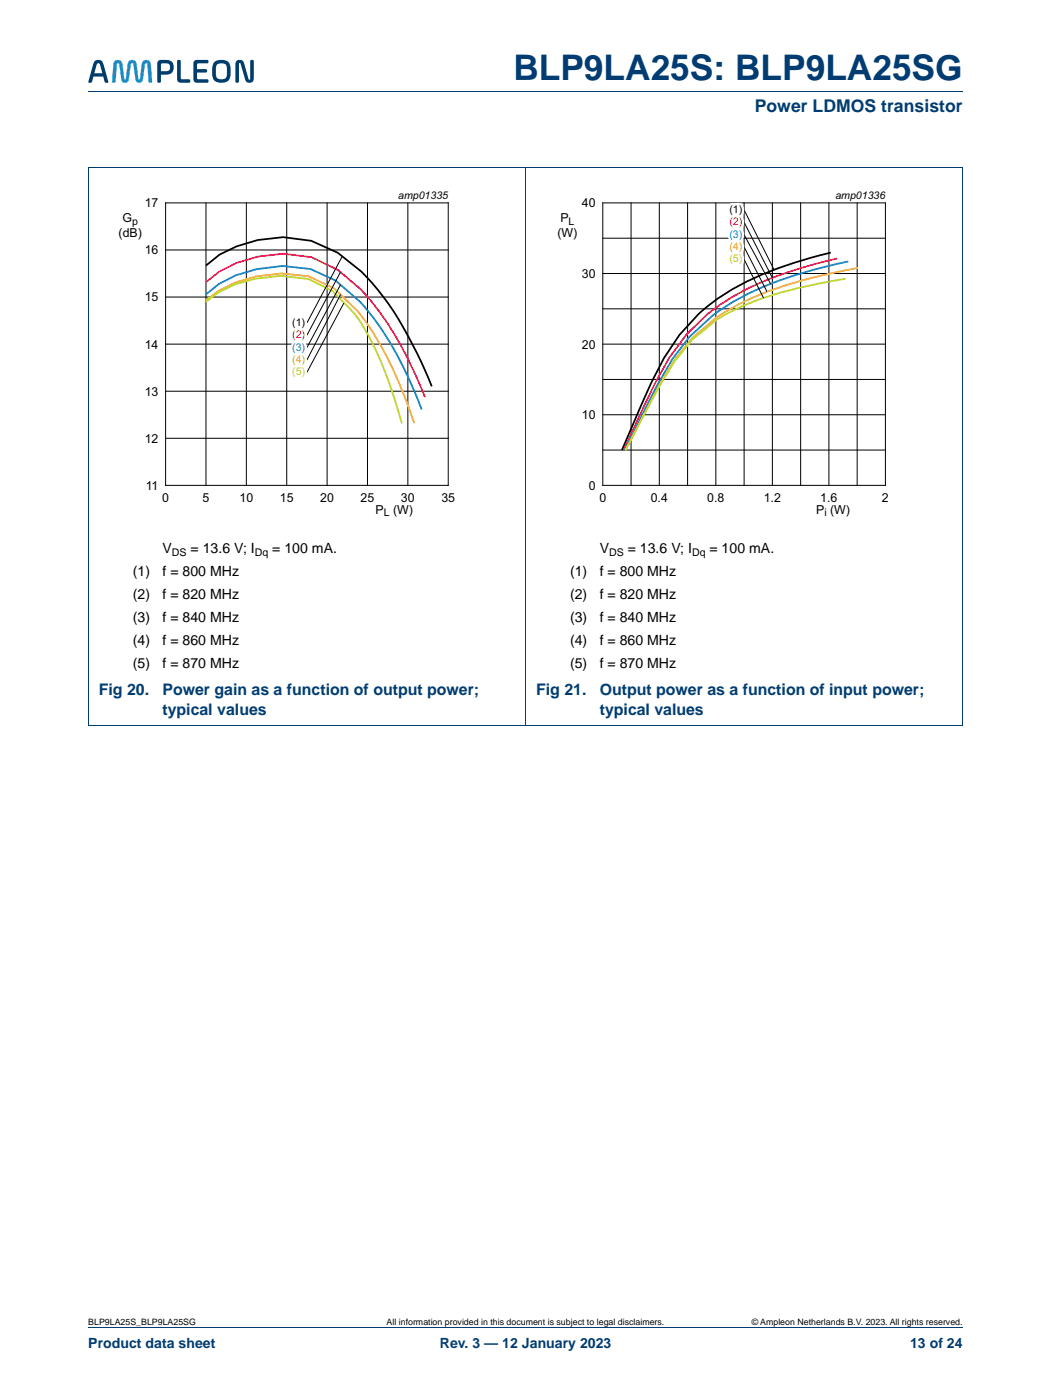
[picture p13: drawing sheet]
<svg xmlns="http://www.w3.org/2000/svg" width="210mm" height="280mm" viewBox="0 0 210 280" stroke-linecap="round" stroke-linejoin="round" font-family="sans-serif">
<defs><g id="words">
<text font-size="7" fill="#003c72" x="102.5" y="16">BLP9LA25S: BLP9LA25SG</text>
<text font-size="3.5" fill="#003c72" x="150.7" y="22.4">Power LDMOS transistor</text>
<g font-size="3.2" fill="#003c72">
<text x="19.7" y="139">Fig 20.</text>
<text x="32.4" y="139">Power gain as a function of output power;</text>
<text x="32.4" y="142.8">typical values</text>
<text x="107.1" y="139">Fig 21.</text>
<text x="119.8" y="139">Output power as a function of input power;</text>
<text x="119.8" y="142.8">typical values</text>
</g>
<g font-size="2.8">
<text x="32.4" y="110.5">V</text>
<text x="38.1" y="110.5">= 13.6 V; I</text>
<text x="54.4" y="110.5">= 100 mA.</text>
<text x="119.8" y="110.5">V</text>
<text x="125.4" y="110.5">= 13.6 V; I</text>
<text x="141.7" y="110.5">= 100 mA.</text>
<text x="26.5" y="115.1">(1)</text>
<text x="26.5" y="119.7">(2)</text>
<text x="32.5" y="115.1">f = 800 MHz</text>
<text x="32.5" y="119.7">f = 820 MHz</text>
<text x="113.9" y="115.1">(1)</text>
<text x="113.9" y="119.7">(2)</text>
<text x="119.8" y="115.1">f = 800 MHz</text>
<text x="119.8" y="119.7">f = 820 MHz</text>
<text x="26.5" y="124.3">(3)</text>
<text x="32.5" y="124.3">f = 840 MHz</text>
<text x="113.9" y="124.3">(3)</text>
<text x="119.8" y="124.3">f = 840 MHz</text>
<text x="26.5" y="128.9">(4)</text>
<text x="32.5" y="128.9">f = 860 MHz</text>
<text x="113.9" y="128.9">(4)</text>
<text x="119.8" y="128.9">f = 860 MHz</text>
<text x="26.5" y="133.5">(5)</text>
<text x="32.5" y="133.5">f = 870 MHz</text>
<text x="113.9" y="133.5">(5)</text>
<text x="119.8" y="133.5">f = 870 MHz</text>
</g>
<g font-size="2.8" fill="#003c72">
<text x="17.6" y="269.3">Product data sheet</text>
<text x="87.8" y="269.3">Rev. 3 — 12 January 2023</text>
<text x="181.8" y="269.3">13 of 24</text>
</g>
<g font-size="2.5">
<text x="28.9" y="41.4">17</text>
<text x="116.2" y="41.4">40</text>
<text x="23.7" y="47.4">(dB)</text>
<text x="24.5" y="44.4">G</text>
<text x="111.3" y="47.4">(W)</text>
<text x="111.9" y="44.4">P</text>
<text x="28.9" y="50.8">16</text>
<text x="116.2" y="55.5">30</text>
<text x="28.9" y="60.2">15</text>
<text x="28.9" y="69.6">14</text>
<text x="116.2" y="69.6">20</text>
<text x="28.9" y="79.1">13</text>
<text x="116.2" y="83.8">10</text>
<text x="28.9" y="88.5">12</text>
<text x="29.1" y="97.9">11</text>
<text x="32.4" y="100.4">0</text>
<text x="40.5" y="100.4">5</text>
<text x="47.8" y="100.4">10</text>
<text x="55.9" y="100.4">15</text>
<text x="64" y="100.4">20</text>
<text x="72" y="100.4">25</text>
<text x="80.1" y="100.4">30</text>
<text x="88.1" y="100.4">35</text>
<text x="117.6" y="97.9">0</text>
<text x="119.7" y="100.4">0</text>
<text x="130" y="100.4">0.4</text>
<text x="141.3" y="100.4">0.8</text>
<text x="152.5" y="100.4">1.2</text>
<text x="163.8" y="100.4">1.6</text>
<text x="176.1" y="100.4">2</text>
<text x="75" y="102.6">P</text>
<text x="78.5" y="102.6">(W)</text>
<text x="163" y="102.6">P (W)</text>
</g>
<g font-size="2.1">
<text x="79.5" y="39.7">amp01335</text>
<text x="166.8" y="39.7">amp01336</text>
<text x="26.4" y="44.9">p</text>
<text x="113.6" y="44.9">L</text>
<text x="145.7" y="42.6">(1)</text>
<text x="58.4" y="65.2">(1)</text>
<text x="76.6" y="103.1">L</text>
<text x="164.6" y="103.1">i</text>
<text x="34.3" y="111">DS</text>
<text x="50.9" y="111">Dq</text>
<text x="121.6" y="111">DS</text>
<text x="138.2" y="111">Dq</text>
</g>
<g font-size="2.1" fill="#ee0d55">
<text x="145.7" y="45">(2)</text>
<text x="58.4" y="67.6">(2)</text>
</g>
<g font-size="2.1" fill="#0083c5">
<text x="145.7" y="47.5">(3)</text>
<text x="58.4" y="70.1">(3)</text>
</g>
<g font-size="2.1" fill="#fcb40e">
<text x="145.7" y="50">(4)</text>
<text x="58.4" y="72.6">(4)</text>
</g>
<g font-size="2.1" fill="#c0d82c">
<text x="145.7" y="52.4">(5)</text>
<text x="58.4" y="75">(5)</text>
</g>
<g font-size="1.8">
<text x="17.6" y="264.7">BLP9LA25S_BLP9LA25SG</text>
<text x="77.2" y="264.7">All information provided in this document is subject to legal disclaimers.</text>
<text x="150.1" y="264.7">© Ampleon Netherlands B.V. 2023. All rights reserved.</text>
</g>
</g></defs>
<path d="M17.6 18.3h174.7M17.6 265.3h174.7" fill="none" stroke="#003c72" stroke-width=".2"/>
<g fill="#003d6a">
<path d="M35.5 12l.6 .1v3.6l1.9 .3-.1 .5h-1.7a.68 .68 0 0 1-.8-.8v-3.4z"/>
<path d="M38.8 12.2l.6-.2h1.9l.3 .1-.1 .5-1.9 .1-.2 .1v1h1.8l.2 .4-.2 .3h-1.8v1.1l.2 .2 1.9 .1 .1 .5-.3 .1h-1.9a.68 .68 0 0 1-.8-.8v-2.9z"/>
<path d="M19.5 12.7l-.7 1.9h1.6l-.5-1.8-.1-.1zM18.9 12.2a1.11 1.11 0 0 1 1.2-.1 1.11 1.11 0 0 1 .7 1l.8 3.1v.3l-.6-.1-.4-1.1h-1.9l-.4 1.1-.6 .1v-.3l.8-3.1z"/>
<path d="M32.2 12.8l-.1 1.4h1.1a.79 .79 0 0 0 .8-.8 .79 .79 0 0 0-.8-.7zM31.6 12.2a2.92 2.92 0 0 1 2.9 .3 1.52 1.52 0 0 1 .1 1.6 1.52 1.52 0 0 1-1.4 .8h-1.1v1.5l-.4 .1-.3-.1v-3.6z"/>
<path d="M43.3 12.9a3.6 3.6 0 0 0 0 2.7 1.17 1.17 0 0 0 1.3 .2 1.17 1.17 0 0 0 .7-1.1 1.98 1.98 0 0 0-.4-1.9l-1.1-.1zM42.8 12.4a2.28 2.28 0 0 1 3 .3 4.3 4.3 0 0 1-.1 3.4 2.27 2.27 0 0 1-3.1-.3 4.3 4.3 0 0 1 .2-3.4z"/>
</g>
<path d="M22.9 12.2a.96 .96 0 0 1 1.1-.2 .96 .96 0 0 1 .5 1l.3 2.7 .2 .2 .1-.2 .4-2.7a.94 .94 0 0 1 .9-1 .94 .94 0 0 1 .9 1l.3 2.7 .2 .2 .1-.2 .4-2.7a.95 .95 0 0 1 .9-1 .95 .95 0 0 1 1 1l.2 3.4-.3 .1-.4-.1-.3-3.4-.2-.4-.3 .4-.3 2.8a.77 .77 0 0 1-.8 .7 .77 .77 0 0 1-.8-.7l-.4-2.8-.2-.4-.3 .4-.4 2.8a.77 .77 0 0 1-.7 .7 .77 .77 0 0 1-.8-.7l-.4-2.8-.2-.4-.3 .4-.2 3.4-.4 .1-.3-.1 .2-3.4z" fill="#00b6f1"/>
<path d="M47.2 12.2a.97 .97 0 0 1 1-.2 .97 .97 0 0 1 .6 .9l.8 2.9 .2 .1 .2-.1v-3.7l.4-.1 .3 .1v3.5a.9 .9 0 0 1-.9 .9 .9 .9 0 0 1-.9-.9l-.9-2.9-.1-.1-.2 .1v3.7l-.3 .1-.4-.1v-3.5z" fill="#003d6a"/>
<path d="M105 33.5v111.5M17.6 145h174.7M17.6 144.9v-111.4h174.7v111.4" fill="none" stroke="#003c72" stroke-width=".2"/>
<g fill="none" stroke="#000" stroke-width=".2">
<path d="M33.1 40.5h56.4v56.5h-56.4zM33.1 59.4h56.4M33.1 50h56.4M41.1 40.5v56.5M49.2 40.5v56.5M57.3 40.5v56.5M65.3 40.5v56.5M68 54.4l-6.7 12.6M68 56.9l-6.7 12.6M68 58.9l-6.7 13M68.4 51.2l-7.1 13.3M73.4 40.5v56.5"/>
<path d="M81.5 40.5v56.5M120.4 40.5h56.4v56.5h-56.4zM120.4 54.7h56.4M120.4 47.6h56.4M126 40.5v56.5M131.7 40.5v56.5M137.3 40.5v56.5M143 40.5v56.5M148.6 40.5v56.5M148.6 44.4l5.7 11.1M148.6 49.4l4.6 8.9M148.6 46.9l5.3 9.8"/>
<path d="M148.6 51.8l3.9 7.7M148.6 42l6 11.9M154.3 40.5v56.5M159.9 40.5v56.5M165.5 40.5v56.5M171.2 40.5v56.5M33.1 78.2h56.4M33.1 68.8h56.4M68.7 60.5l-7.4 13.9M120.4 68.8h56.4M120.4 75.8h56.4M120.4 61.7h56.4"/>
<path d="M33.1 87.6h56.4M120.4 89.9h56.4M120.4 82.9h56.4"/>
</g>
<path d="M41.1 53.1l2.8-2.2 3.3-1.7 4.3-1.2 5.1-.6 5.6 .7 5.3 2.4a37.3 37.3 0 0 1 9.1 8.9 85.3 85.3 0 0 1 9.6 17.8M165.9 50.5a67.3 67.3 0 0 0-22.5 9.1 35.6 35.6 0 0 0-10.8 11.9 223.5 223.5 0 0 0-8.4 18.4" fill="none" stroke="#000" stroke-width=".35"/>
<path d="M41.2 56.3a22.8 22.8 0 0 1 15.4-5.6l5.6 .7 5.3 2.6a37.1 37.1 0 0 1 8.6 8.8 77.1 77.1 0 0 1 8.8 16.6M167.2 51.7a71 71 0 0 0-22 8.3 36.8 36.8 0 0 0-14.3 16.4l-6.3 13.5" fill="none" stroke="#ee0d55" stroke-width=".35"/>
<path d="M41.1 58.9l2.6-2.1 3.4-1.8 4.2-1.2 5.1-.7 5.6 .7 5 2.3a35 35 0 0 1 7.8 7.7 74.3 74.3 0 0 1 9.4 18M169.4 52.2a77.7 77.7 0 0 0-22.9 8.1 36.9 36.9 0 0 0-15 16.3l-6.7 13.4" fill="none" stroke="#0083c5" stroke-width=".35"/>
<path d="M171.3 53.5a86.8 86.8 0 0 0-24 7.4 34.6 34.6 0 0 0-15.5 15.9l-6.9 13.2M41.1 60.1a22.9 22.9 0 0 1 15.1-5.5l5.4 .6 5.1 2.4 4.6 4.5a71.1 71.1 0 0 1 11.4 22.5" fill="none" stroke="#fcb40e" stroke-width=".35"/>
<path d="M168.9 55.7a83.2 83.2 0 0 0-21.8 6l-4 2.2-4.8 3.9-3.5 4.3a229.9 229.9 0 0 0-9.9 17.9M41.1 60.3l2.6-1.9a25.8 25.8 0 0 1 17.9-2.7l4.8 2.4 4.5 4.6a65.6 65.6 0 0 1 8.9 20.1l.5 1.8" fill="none" stroke="#c0d82c" stroke-width=".35"/>
<use href="#words"/>
</svg>
